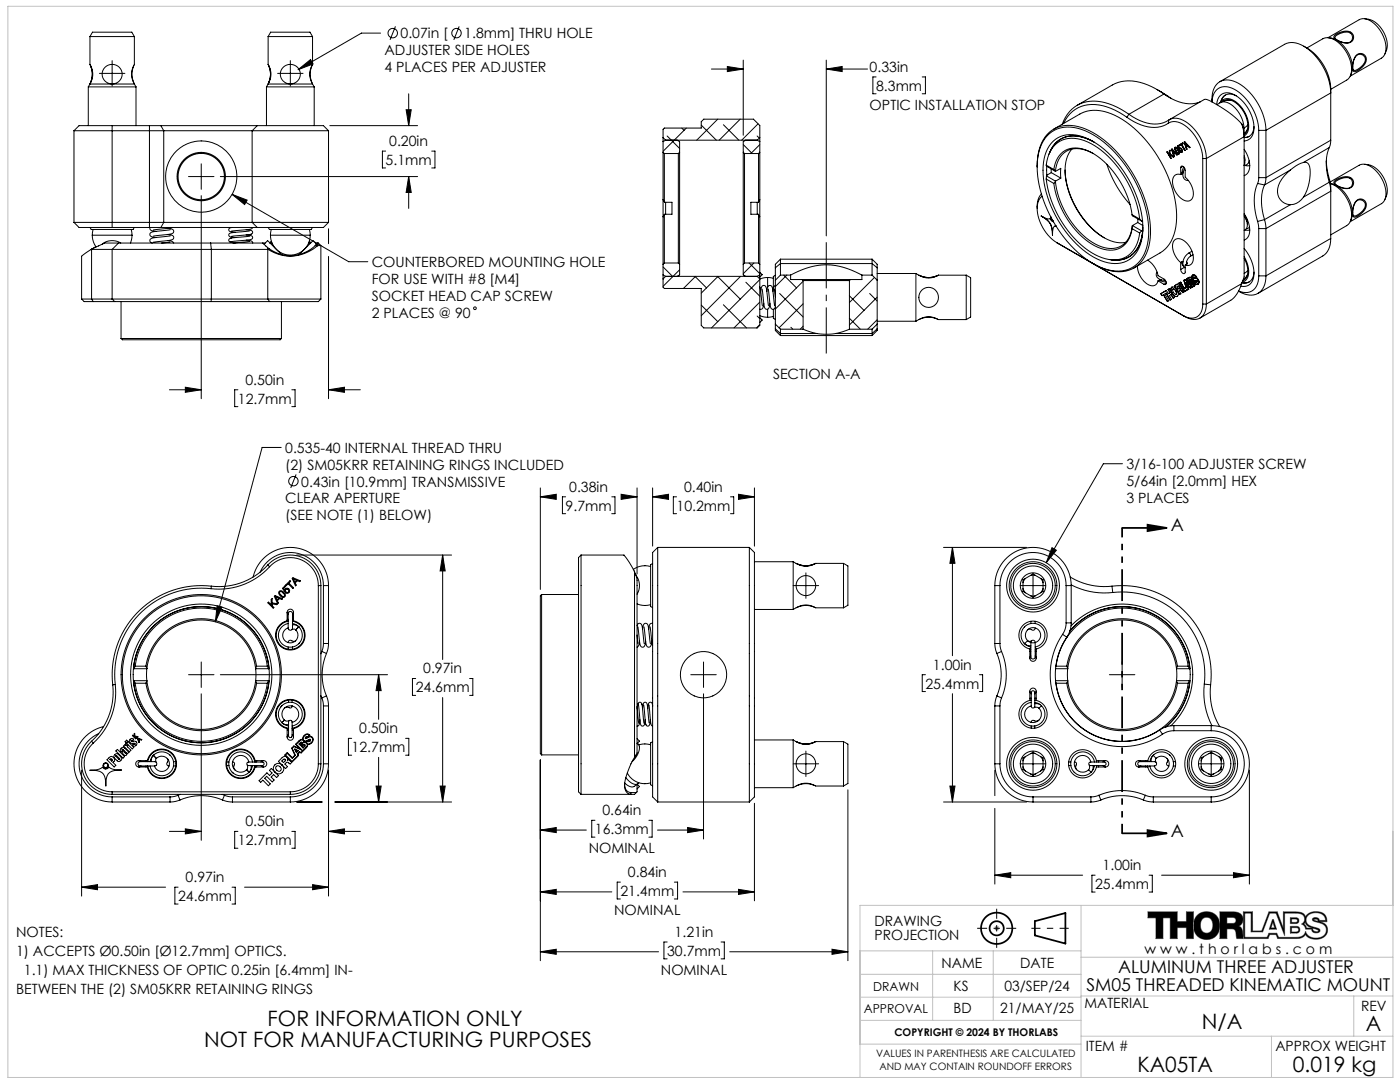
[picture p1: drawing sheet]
<svg xmlns="http://www.w3.org/2000/svg" width="279mm" height="216mm" viewBox="0 0 279 216" stroke-linecap="round" stroke-linejoin="round" font-family="sans-serif">
<defs><g id="words">
<g font-size="4.2">
<text x="40.7" y="208.9">NOT FOR MANUFACTURING PURPOSES</text>
<text x="53.4" y="204.7">FOR INFORMATION ONLY</text>
<text x="239.8" y="205.3">N/A</text>
<text x="272.6" y="205.8">A</text>
<text x="227" y="213.9">KA05TA</text>
<text x="258" y="213.9">0.019 kg</text>
</g>
<g font-size="3.5">
<text x="233.7" y="106">A</text>
<text x="233.7" y="166.9">A</text>
<text x="216.8" y="197.7">SM05 THREADED KINEMATIC MOUNT</text>
<text x="223.1" y="194.2">ALUMINUM THREE ADJUSTER</text>
</g>
<g font-size="2.8">
<text x="76.7" y="11">ADJUSTER SIDE HOLES</text>
<text x="79.9" y="7.7">0.07in [</text>
<text x="92.7" y="7.7">1.8mm] THRU HOLE</text>
<text x="76.7" y="14.4">4 PLACES PER ADJUSTER</text>
<text x="173.6" y="14.3">0.33in</text>
<text x="173.6" y="21.9">OPTIC INSTALLATION STOP</text>
<text x="174.8" y="18.1">8.3mm</text>
<text x="77.7" y="29.1">0.20in</text>
<text x="77" y="32.9">5.1mm</text>
<text x="74.2" y="53.3">COUNTERBORED MOUNTING HOLE</text>
<text x="74.2" y="56.7">FOR USE WITH #8 [M4]</text>
<text x="74.2" y="60">SOCKET HEAD CAP SCREW</text>
<text x="74.2" y="63.4">2 PLACES @ 90</text>
<text x="49" y="76.7">0.50in</text>
<text x="154.3" y="75.7">SECTION A-A</text>
<text x="47.5" y="80.5">12.7mm</text>
<text x="56.9" y="90.4">0.535-40 INTERNAL THREAD THRU</text>
<text x="56.9" y="93.7">(2) SM05KRR RETAINING RINGS INCLUDED</text>
<text x="224.8" y="93.6">3/16-100 ADJUSTER SCREW</text>
<text x="56.9" y="100.4">CLEAR APERTURE</text>
<text x="60.1" y="97.1">0.43in [10.9mm] TRANSMISSIVE</text>
<text x="112.9" y="101.9">9.7mm</text>
<text x="113.6" y="98.1">0.38in</text>
<text x="135" y="101.9">10.2mm</text>
<text x="136.5" y="98.1">0.40in</text>
<text x="224.8" y="97">5/64in [2.0mm] HEX</text>
<text x="224.8" y="100.3">3 PLACES</text>
<text x="56.9" y="103.8">(SEE NOTE (1) BELOW)</text>
<text x="84.5" y="134.4">0.97in</text>
<text x="184.7" y="137.4">25.4mm</text>
<text x="186.2" y="133.6">1.00in</text>
<text x="83" y="138.1">24.6mm</text>
<text x="71.7" y="146.3">0.50in</text>
<text x="70.2" y="150.1">12.7mm</text>
<text x="49" y="164.9">0.50in</text>
<text x="118.7" y="166.4">16.3mm</text>
<text x="120.2" y="162.6">0.64in</text>
<text x="47.5" y="168.6">12.7mm</text>
<text x="117.5" y="170.2">NOMINAL</text>
<text x="220.1" y="173.6">1.00in</text>
<text x="35.5" y="179.8">24.6mm</text>
<text x="37" y="176">0.97in</text>
<text x="123.8" y="178.8">21.4mm</text>
<text x="125.3" y="175">0.84in</text>
<text x="218.5" y="177.4">25.4mm</text>
<text x="122.6" y="182.6">NOMINAL</text>
<text x="174.5" y="184.8">DRAWING</text>
<text x="3.2" y="187">NOTES:</text>
<text x="3.2" y="190.8">1) ACCEPTS Ø0.50in [Ø12.7mm] OPTICS.</text>
<text x="133.1" y="190.7">30.7mm</text>
<text x="134.6" y="186.9">1.21in</text>
<text x="174.5" y="187.6">PROJECTION</text>
<text x="228.4" y="190.3">w w w . t h o r l a b s . c o m</text>
<text x="4.8" y="194.6">1.1) MAX THICKNESS OF OPTIC 0.25in [6.4mm] IN-</text>
<text x="131.9" y="194.5">NOMINAL</text>
<text x="187.9" y="193.2">NAME</text>
<text x="190.3" y="197.7">KS</text>
<text x="200.5" y="197.7">03/SEP/24</text>
<text x="203.6" y="193.2">DATE</text>
<text x="3.2" y="198.4">BETWEEN THE (2) SM05KRR RETAINING RINGS</text>
<text x="190.3" y="202.2">BD</text>
<text x="199.6" y="202.2">21/MAY/25</text>
<text x="216.4" y="201.2">MATERIAL</text>
<text x="271.6" y="201.8">REV</text>
<text x="216.7" y="209.7">ITEM #</text>
<text x="254.5" y="209.7">APPROX WEIGHT</text>
</g>
<g font-size="2.5">
<text x="174.2" y="197.7">DRAWN</text>
<text x="172.4" y="202.2">APPROVAL</text>
</g>
<text font-size="2.1" x="178.5" y="206.8">COPYRIGHT © 2024 BY THORLABS</text>
<g font-size="2">
<text x="174.8" y="211">VALUES IN PARENTHESIS ARE CALCULATED</text>
<text x="175.5" y="213.5">AND MAY CONTAIN ROUNDOFF ERRORS</text>
</g>
</g></defs>
<g fill="none" stroke="#000" stroke-width=".2">
<path d="M17.6 17.3h9.5M17.6 17.3v7.8M18 7.3h8.8M18 12.8a4.2 4.2 0 0 1 0 4 4.3 4.3 0 0 0 0-4zM18 7.3l.5-.9h7.8l.5 .9M18 7.3v5.5M18 13a3.6 3.6 0 0 1 0 3.6M19.8 14.6h5.1M22.4 12.1v5.1M26.7 13a3.6 3.6 0 0 0 0 3.6M26.8 16.8h-8.8l-.4 .5M26.8 7.3v5.5a4.2 4.2 0 0 0 0 4"/>
<path d="M26.8 16.8l.3 .5M27.1 17.3v7.8M53.2 17.3h9.5M53.2 17.3v7.8M53.5 7.3h8.9M53.5 12.8a4.2 4.2 0 0 1 0 4 4.2 4.2 0 0 0 0-4zM53.5 7.3l.5-.9h7.9l.5 .9M53.5 7.3v5.5M53.6 13a3.6 3.6 0 0 1 0 3.6M55.4 14.6h5.1M57.9 12.1v5.1M59.5 13.9l2.5-2 .5 .9z"/>
<path d="M62.3 13a3.6 3.6 0 0 0 0 3.6M62.4 16.8h-8.9l-.3 .5M62.4 7.3v5.5a4.2 4.2 0 0 0 0 4M62.4 16.8l.3 .5M62.7 17.3v7.8M75.9 6.6h-3.8l-12.6 7.3M78.9 5.3l-1.1 2.7M81.6 18.7v6.4M91.6 5.3l-1 2.7M142 13.8h6.3M145.2 13.3l3.1 .5-3.1 .5zM148.3 12v15"/>
<path d="M164.9 12v35.1M164.9 13.8h8.2M164.9 13.8l3.2-.5v1zM174.8 15.4h-.6v3.3h.6M184 15.4h.7v3.3h-.7M230.9 17.8l2.2 1.4M232.3 18.8a7.6 7.6 0 0 0 7.3 1.5M232.3 18.8a10.7 10.7 0 0 0-9.1-2.4l-1.2 .6-7 4M232.3 18.8l-7 4M232.3 18.8l.8 .4M233.1 19.2l.7 .5M243.4 16.3l13-7.5a4.5 4.5 0 0 1 4.8 1.1 12.1 12.1 0 0 1 4.4 8.6l-13 7.5"/>
<path d="M244.6 19l-.6 .5-.4 .9a1.94 1.94 0 0 1 3.1-1.3M245.6 20a4 4 0 0 0-2.1 .5M260.2 9.2a10.3 10.3 0 0 1 5.4 8.5v10.3M260.8 9.6l3.2-1.9a2.94 2.94 0 0 1 3.4 1.1 6.7 6.7 0 0 1 2.1 6.3l-.7 .8-3.2 1.9M265 7.5l6.3-3.6a3.2 3.2 0 0 1 3.6 1.5 5.6 5.6 0 0 1 1.4 5.6l-.6 .6-6.2 3.6M265.2 7.5a5.9 5.9 0 0 1 4.7 5.2v1.4l-.4 1M266.3 7.1a3.4 3.4 0 0 1 3.3-.7 1.21 1.21 0 0 1 .4 1.5 1.21 1.21 0 0 1-1.4 .7 3.2 3.2 0 0 1-2.4-1.2zM266.5 7.2a3.3 3.3 0 0 1 2.9-.6 1.08 1.08 0 0 1 .5 1.2 1.08 1.08 0 0 1-1.1 .8l-.6-.1-1.3-.5a.55 .55 0 0 1-.4-.8zM270.7 11.1a1.08 1.08 0 0 1 1.4 0 1.08 1.08 0 0 1 .2 1.4l-.3 .5-1.1 .9a.54 .54 0 0 1-.7 .1 .54 .54 0 0 1-.2-.7v-.3a3.1 3.1 0 0 1 .7-1.9zM270.7 11a1.23 1.23 0 0 1 1.7 .1 1.23 1.23 0 0 1 0 1.7 3 3 0 0 1-2.2 1.5 3.2 3.2 0 0 1 .5-3.3zM272.4 3.7a5.2 5.2 0 0 1 4.4 4.9v1.2l-.4 .9M14.8 26.1h17.9"/>
<path d="M14.8 26.1v18.3M22.4 25.1h-6.6l-1 1M22.4 25.1v20.3M22.4 25.1h7.4M29.8 25.1h2.3M29.8 25.1v20.3M32.1 25.1h19.2M32.1 25.1l.6 1M32.7 26.1h17.6M32.7 26.1v18.3M37.6 35.2h5.1M40.2 32.7v5.1"/>
<path d="M40.2 39v40.6M44 35.2h39.3M46.3 38.8l3 1.1-.5 .9zM46.3 38.8l23.3 13.4h3.8M50.3 26.1h15.3M50.3 26.1v18.3M51.3 25.1h13.2l1.1 1M51.3 25.1l-1 1M65.6 26.1v18.3M65.8 25.1h17.5M77 30.2h-.7v3.3h.7M81.1 21.9h1l-.5 3.2z"/>
<path d="M81.6 35.2l.5 3.2h-1zM81.6 35.2v6.4M86.2 30.2h.6v3.3h-.6M132.3 39.9l.3 .4M132.3 30.4v9.5M132.3 39.9v3.4M132.3 27.5v.8M132.3 30.4l.3 .2M132.3 27.5v-1.7l.3-.2h7.3v-1.3l.6-.5h9.9l1.2 1.2v2.5M132.3 28.3v2.1M132.3 27.5l.5 .5M132.6 30.6v9.7"/>
<path d="M132.6 30.6h2.8M132.8 28h18.3M132.8 28l-.5 .3M133.1 27.1l2.5 2.5M135.1 28l.5 .3v2.1M135.4 30.6v21.9M135.6 30.4v22.3M135.6 30.4l-.2 .2M136.1 25.6l.4 .4M137 25.6l-4.7 4.6M139.9 25l3.1 3M143.2 23.8l-4.2 4.2"/>
<path d="M144.4 24.9l3 3.1M147.7 23.8l-4.2 4.2M148.3 30.4v22.3M148.3 30.4l.3 .2M148.3 28.9l1.7 1.6M148.6 30.6v21.9M148.6 30.6h2.8M148.8 28l-.5 .3v2.1M151.1 27.1l.4 .5M151.1 28l.5 .3M151.3 24.7l-3.3 3.3M151.4 30.6v9.7"/>
<path d="M151.6 39.9l-.2 .4M151.6 30.4v9.5M151.6 27.5v.8M151.6 39.9v3.4M151.6 28.3v2.1M151.6 30.4l-.2 .2M151.6 27.5l-.5 .5M151.6 28.9l-1.8 1.7M207 33.3a8.5 8.5 0 0 1 3-7.3 7.2 7.2 0 0 1 7.3 0 24.4 24.4 0 0 1 11.5 15 14.1 14.1 0 0 1-.3 10.1 5.9 5.9 0 0 1-7.4 2.8l-2.8-1.2M207.8 38.7a3.7 3.7 0 0 0-.8 2.9M208 39.1a3.7 3.7 0 0 0-.8 4 8.9 8.9 0 0 0 3.7 5.3l25.5 14.8a2.56 2.56 0 0 0 4.1-1l.3-1.5M208.8 33a5.3 5.3 0 0 1 5-5.4 11.6 11.6 0 0 1 8 4.3 21.6 21.6 0 0 1 5.6 11.8"/>
<path d="M208.8 33v.2l1.9 1M208.8 35.7a20.9 20.9 0 0 0 9.7 15.1 6.3 6.3 0 0 0 6.7 .2 6.3 6.3 0 0 0 2.2-4.5M208.8 33l1.5 .8M208.8 35.7l1.5 .9M208.8 35.1v.6M208.8 35.1l1.9 1M208.9 33.2v1.8M208.9 35l-.1 .1M209 27.1a6.5 6.5 0 0 1 7.6-1 22.8 22.8 0 0 1 11 12.4 16.9 16.9 0 0 1 1 11.6 5.9 5.9 0 0 1-7.5 3.7 19.2 19.2 0 0 1-10.6-9.1 21 21 0 0 1-3.3-13.9l.7-2.1zM209.5 30.4l-.2 .4M209.8 33.7v.7M209.8 34.4l-.9 .6"/>
<path d="M209.8 34.4l1.9 1.1M210.2 28.2a5.9 5.9 0 0 1 6.7-.6 20.8 20.8 0 0 1 10.1 12 13.7 13.7 0 0 1 .3 9.9 5.3 5.3 0 0 1-6.9 2.8 18.3 18.3 0 0 1-9.8-9.3 17 17 0 0 1-2-12.1l.5-1.2zM210.3 25.8l5.2-3a7.8 7.8 0 0 1 7.8 .6 24.8 24.8 0 0 1 11.5 20.2 7.7 7.7 0 0 1-3.3 6.9l-5.2 3M210.3 33.8a4.4 4.4 0 0 1 6.2-3.9 16.2 16.2 0 0 1 8.9 10.5l.5 2.4M210.3 33.8l.3 .4M210.3 36.6a17.3 17.3 0 0 0 8.8 12.7 4.4 4.4 0 0 0 6.3-1.8l.5-1.9M210.6 28.6l-1.1 1.8a5.1 5.1 0 0 1 6.6-3l2.2 .9a6.7 6.7 0 0 0-6.8-.4zM210.6 36.2a16.9 16.9 0 0 0 8.7 12.8 4.3 4.3 0 0 0 6.2-2l.5-1.9M210.6 36.2l-.3 .4M210.6 34.2h.1M210.7 34.2l1-.6v1.9M210.7 36.1l-.1 .1"/>
<path d="M211.7 35.5l-1 .6M212.6 33.9a17.5 17.5 0 0 0 7.8 13.5M213.9 29.7a7.7 7.7 0 0 0-1 7 16.9 16.9 0 0 0 8.2 11.1l1.8 .6h1.8M218.2 30.7a4.9 4.9 0 0 0-6.2 .1l-.9 1.5-.5 1.9M220.9 32.8a22.5 22.5 0 0 0 4.6 8M224.9 23.4a8.2 8.2 0 0 0 7.2 1.7l1.1-.5M224.9 23.4a10.9 10.9 0 0 0-8.5-2.4 6.2 6.2 0 0 0-4.1 3.6M225.3 22.8a7.5 7.5 0 0 0 7.4 1.5l.6-.3M225.3 22.8a10.7 10.7 0 0 0-9.1-2.3 6.7 6.7 0 0 0-4.2 4.3M225.3 22.8l-.4 .6M232.9 30.3l.8 1.3h.1l-.3-.8M232.9 30.3h.1l.4 .6"/>
<path d="M232.9 30.3h.1M233.2 24.6a3.5 3.5 0 0 1 4.1 1.1 8.9 8.9 0 0 1 2.7 5.9M233.3 24a3.6 3.6 0 0 1 4.3 1 9.7 9.7 0 0 1 3.2 6.6M233.3 24l-.1 .6M233.4 30.9h.1M233.4 30.1v.8M233.4 30.1h.1M233.4 23.9l6.9-4a3.4 3.4 0 0 1 2.2 .8l3.1 2 2.2 2M233.5 30.8h.1M233.8 29.8l.1-.1 1.1 1.2h-.1l-.3-.3M233.8 29.8l.5 1.5-.8-.6v-.7l-.1 .1M233.8 29.8h.1"/>
<path d="M234 29.9l.2 .7M234 29.9l.2 .2M234 29.9h.1M234.2 30.1l.3 .4M234.2 30.1h.1M234.2 30.6h.1M234.5 30.5l-.3 .1M234.5 30.5h.1M234.6 30.6l-.4 .2 .2 .4-.2 .1-.7-.5M234.6 30.6h.1M234.6 29.5v.1a.99 .99 0 0 0 .6 1M234.6 29.5l.5 .5"/>
<path d="M234.6 29.5h.1M234.7 30.2l-.2-.5a.24 .24 0 0 1 0-.3 .24 .24 0 0 1 .4 .1 .97 .97 0 0 1 .4 1.2h-.3M234.7 30.2l.3 .5M234.7 30.2h.1M235 30.7h.1M235.1 30l.1 .6M235.1 30h.1M235.3 29.9h.1M235.3 29.6v-.1a.5 .5 0 0 1 .6 .3 .5 .5 0 0 1-.1 .6l-.4-.2M235.3 29.6l-.2-.3 .3-.2-.1-.2-.3 .3 .3 .7M235.3 29.6h.1M235.4 30.2l.4 .1"/>
<path d="M235.4 30.2h.1M235.4 28.9l.6-.4 .1 .2-.2 .1 .6 1.2h-.1l-.6-1.1M235.4 28.9l.1 .1 .3-.1M235.4 28.9h.1M235.4 29.6l-.1 .3M235.4 29.6l.4 .2M235.4 29.6h.1M235.6 33.4l.1-.1a.6 .6 0 0 1 .6 0 .6 .6 0 0 1 .2 .7v1.4a3.8 3.8 0 0 1 1.4 4.3 1.52 1.52 0 0 1-2.3-.2 3.8 3.8 0 0 1-1.3-4.4l.5-.3h.8M235.6 33.4v1.4M235.8 29.8v.5M235.8 28.9h.1M235.8 29.8h.1"/>
<path d="M235.8 30.2v.1M235.9 34.7l-.3 .1M235.9 34.4v.3M236.1 33.2l-.5 .2M236.1 34.6l-.2 .1M236.1 34.3l-.2 .1M236.3 33.3l-.4 1.1M236.3 28.3h.2l1 1.1-.1 .1-.3-.4M236.3 28.3l.5 1.5h.1l-.1-.5 .3-.2M236.3 28.3h.1M236.4 33.6a1.48 1.48 0 0 0 .5 2.4h.2M236.5 28.5l.2 .7"/>
<path d="M236.5 28.5l.2 .2M236.5 28.5h.1M236.7 28.7l.3 .3M236.7 28.7h.1M237 29l-.3 .2M237 29h.1M237.1 29.1h.1M240 31.6h.8M240 31.6v29.1M240.8 31.6v29.1M242.8 20.9a2.21 2.21 0 0 1 1.2-2.2 2.21 2.21 0 0 1 2.4 .3 7.7 7.7 0 0 1 3.7 7.6l-.6 1-.6 .4-.6 .1M243.5 20.5l-.6 .4"/>
<path d="M243.5 20.5a2.8 2.8 0 0 1 3.2 1.3 6.2 6.2 0 0 1 1.6 3.8M243.6 20.4a1.78 1.78 0 0 1 2.8-.3 6 6 0 0 1 2.6 6.1l-.3 .6-.4 .3M244.1 20.2a2.15 2.15 0 0 1 2.7 .5 5.5 5.5 0 0 1 2 5.5l-.5 .6M247.8 24.7l.4 1.3 .1 1.3-7.5 4.3M247.8 24.7l.3 .7 .2 1.5M248.3 25.6l-.1 .4M248.3 25.6h-.1M248.3 31.5l.1 1-.1 .5 .6-.2 .4-.7M248.3 31.1l.1 .9M248.3 29.8a4.7 4.7 0 0 1 .7 4.7l-.7 .5M248.3 26.9v28.4l-.5 1.3M248.3 32.9l.6 .2 .5-.1"/>
<path d="M248.9 25.8l-.6 .9M249 24.9l-.7 .7M249.3 27.2l-1 .2M249.3 32.5h-.1M250.3 25.3a1.94 1.94 0 0 1-2 2.2M251 36.6a10.9 10.9 0 0 0 0 7.6M251 36.6l1.4 .3M251.2 26a10 10 0 0 0-5.4-8.4 2.7 2.7 0 0 0-3.9 2.7 3.7 3.7 0 0 1 2.4-4.3 6 6 0 0 1 5 2.3 12 12 0 0 1 3.3 7.7M251.2 35.4l-.2 1.2M251.2 26h1.4M251.2 26v9.4M251.2 35.4h1.4"/>
<path d="M252.4 36.9a9.8 9.8 0 0 0 0 6.9M252.6 35.4l-.2 1.5M252.6 26v9.4M257.5 33.9a5.3 5.3 0 0 0-2.5 5 2.64 2.64 0 0 0 2.5 1.9M257.5 33.9l-5.1 3M260.1 32.4l-1 .4-1.6 1.1M260.1 32.4a1.09 1.09 0 0 1 1.3 1.3 9.6 9.6 0 0 1-1.3 5.6M260.1 39.3a3.3 3.3 0 0 1-2.6 1.5M264.7 32.1l.2 2.1 .4 1.7M265.3 36.4l.3 1.7-13 7.5M265.3 29.4a9.8 9.8 0 0 0 0 7M265.3 29.4l-5.2 3"/>
<path d="M265.3 36.4l-5.2 2.9M265.3 35.9l.3 1.4v10.3M265.3 35.9v.5M265.5 36.3l5.8-3.3a3.2 3.2 0 0 1 3.6 1.4 5.6 5.6 0 0 1 1.4 5.6l-.6 .6-6.2 3.6M265.5 36.6a6.2 6.2 0 0 1 4.4 6.1l-.4 1.4M265.5 36.6a6.9 6.9 0 0 1 4.1 7.2l-.3 .7-.5 .5-3.2 1.9M265.6 28l-.3 1.4M265.6 28l-13 7.4M266.3 36.1a3.4 3.4 0 0 1 3.3-.7 1.21 1.21 0 0 1 .4 1.6 1.21 1.21 0 0 1-1.4 .6 3.2 3.2 0 0 1-2.4-1.2zM266.5 36.3a3.3 3.3 0 0 1 2.9-.7 1.08 1.08 0 0 1 .5 1.2 1.08 1.08 0 0 1-1.1 .8l-.6-.1-1.3-.4a.55 .55 0 0 1-.4-.8zM272.4 32.8a5.2 5.2 0 0 1 4.4 4.8v1.3l-.4 .9M14.8 44.4h17.9"/>
<path d="M14.8 44.4l1 1h6.6M16.3 59.7h2M16.3 59.7l.5 .5h1.8M18 45.4l.2 .4h8.4l.2-.4M18.2 49.8l-1.9 1.3v8.6M18.2 49.8h.1M18.3 49.8h4.1M18.3 59.7h4.1M18.3 59.7l.3 .5M18.3 49.8v9.9M18.4 46.9h8M18.4 46.9l.3 1.4 .5 1"/>
<path d="M18.6 45.8l-.2 1.1M19.2 49.2l-1 .6M22.4 49.8h19.8M22.4 59.7h19.8M22.4 49.8v9.9M22.4 59.7l.5 .5M22.4 45.4h7.4M23.7 48.5h18.3M23.7 48.5h-.6a6.5 6.5 0 0 0-4.5 1l-.4 .3M23.7 48.5l-1.3 1.3M24.1 48.5a3.2 3.2 0 0 0-3.7 .2M26.2 45.8l.2 1.1"/>
<path d="M26.4 46.9l-.4 1.6M29.8 45.4h2.3M29.9 45.4l.1 .4 .2 .2 .9 .2M32.1 45.4h19.2M32.7 44.4h17.6M32.7 44.4l-.6 1M33.5 46.8a1.17 1.17 0 0 1 1.2 .5l-.1 .4a10.3 10.3 0 0 1-3.7 .6h-.3M33.5 45.6a1 1 0 0 1 1.2 .5l-.1 .3a10.5 10.5 0 0 1-3.8 .7h-.2M33.5 48a1.14 1.14 0 0 1 1.2 .5M33.9 48.3l-1.7 .2M34 47.1l-1.6 .2a4.6 4.6 0 0 0-2.5 .5l.1 .5 .4 .2M34 45.8l-1.9 .3a2.92 2.92 0 0 0-2.1 .5 .63 .63 0 0 0 .1 .6 .63 .63 0 0 0 .7 .2h.3"/>
<path d="M34.3 45.4l-3.7 .5M42 48.5h10.5M42 48.5l.2 1.3M42.2 49.8h11.2M42.2 59.7h11.2M42.2 49.8v9.9M42.2 59.7l-.1 .5M46 48.3l.9 .1M46.2 47.5l-.3 .1a.38 .38 0 0 0-.2 .4 .38 .38 0 0 0 .4 .3M46.3 45.4l-.3 .1a.39 .39 0 0 0-.3 .4 .39 .39 0 0 0 .3 .3l.9 .2M49.1 47.9l.6 .1a.54 .54 0 0 1 .7 .5M49.1 46.9h.3a.79 .79 0 0 1 1 .6v.1a4.3 4.3 0 0 1-2.4 .4l-1.9 .2"/>
<path d="M49.1 45.8a1.22 1.22 0 0 1 1.3 .5l-.1 .3-.3 .2-3.8 .4M49.8 46.1l-2 .2a4.2 4.2 0 0 0-2.1 .4 .55 .55 0 0 0 .7 .6l.5 .1M49.8 48.2l-3.3 .3M49.8 47.1l-3.8 .4M50.3 44.4h15.3M50.3 44.4l1 1M50.4 45.4a.86 .86 0 0 1-1 .4l-3.2 .3M52.5 48.5h.4M52.5 48.5l.9 .9M52.7 48.7l.7-.7 2.8 2.8M53.4 49.4l.1 .3M53.4 49.4l.4 .3"/>
<path d="M53.4 59.7h10.6M53.4 49.8v9.9M53.4 59.7l.4 .5M53.5 49.7v.1M53.5 49.8h-.1M53.5 45.4l.3 .4h8.3l.2-.4M53.8 49.7h-.3M54 48.3l-.1 .2M54 46.9h7.9M54 46.9a4 4 0 0 0 3.9 4 4 4 0 0 0 4-4M54.1 45.8l-.1 1.1M54.2 48.1l-.3 .4h.4"/>
<path d="M61.6 48.5h.4M61.7 48.1l.3 .4M61.7 45.8l.2 1.1M62.9 49a7.1 7.1 0 0 1-9.1 .7M62.9 49l.4 .1M62.9 49l.3-.3-.7-.7-2.8 2.8M63 48.5h.4M63.3 49.1a8.1 8.1 0 0 1-9.8 .7M63.3 48.6l-.4 .4M63.3 48.6l.1 .4M63.4 49h.6M63.4 49l-.1 .1"/>
<path d="M63.4 48.5l.6 .5M63.4 48.5l-.1 .1M64 59.7l-.5 .5h-9.7M64 49v10.7M65.6 45.6v3M65.6 51.2v28.4M65.6 44.4l-1.1 1h-13.2M132.3 43.3v9.4M132.3 54.9v.8M132.3 52.7v2.2M132.3 55.7v1.6l.3 .3h7.3v7.3l.6 .5h10.6l.5-.5v-9.2M132.3 54.9l.5 .2"/>
<path d="M132.3 53.3l2 1.9M132.6 40.3l1.5 .1v2.4h-1.5M132.6 42.8v9.7M132.6 42.8l-.3 .5M132.6 52.5h2.8M132.6 52.5l-.3 .2M132.8 40.4v2.4M132.8 55.1h18.3M132.8 55.1l-.5 .6M135.4 52.5l.2 .2M135.6 52.7v2.2l-.5 .2M135.6 53.8l-3.3 3.3"/>
<path d="M138.7 55.1l2.3 2.3M138.8 55.1l-2.4 2.5M143.2 55.1l4.5 4.6M143.3 55.1l-3.4 3.4M147.8 55.1l-7.9 7.9M148.3 52.7v2.2l.5 .2M148.6 52.5h2.8M148.6 52.5l-.3 .2M148.9 56.3l2.7 2.8M149.5 52.5l2.1 2.1M150.5 52.5l-2.2 2.1M151.1 40.4v2.4"/>
<path d="M151.1 55.1l.5 .6M151.4 40.3l-1.5 .1v2.4h1.5M151.4 42.8v9.7M151.4 42.8l.2 .5M151.4 52.5l.2 .2M151.6 57.3l.5 3.7M151.6 43.3v9.4M151.6 54.9v.8M151.6 54.3l.5 .5-.5 .5M151.6 55.8l-9.6 9.6M151.6 52.7v2.2M151.6 54.9l-.5 .2"/>
<path d="M151.8 58.2a1.01 1.01 0 0 1 .6-1.2 .65 .65 0 0 1 .6 .8l.4 3.2M152.1 57.7l.3 2.2a2.21 2.21 0 0 0 .5 1.8 .7 .7 0 0 0 .7-1l.1-.2M153 58.2a.89 .89 0 0 1 .7-1.2 1.18 1.18 0 0 1 .6 1.3l.3 2.7M153.2 55.4l-1.6 .3M153.2 55.4l1.1 .1M153.2 55.4v1.9M153.3 57.7l.3 2.2a2.07 2.07 0 0 0 .6 1.8l.4-.1 .1-.3M154.5 57.7l.2 1.5M154.7 57a1.21 1.21 0 0 0-.4 1.1v.1M154.7 53.4v2.5M154.7 54.9l-.4 .3v2.4M154.7 55.9v8.8"/>
<path d="M155.6 58.6l4.7 4.6M155.8 52.6v2.3M155.8 51.7v.9M155.8 51.7l-1.1 1v.7M155.8 54.9h2M155.8 52.6h18.2M155.8 54.9l-1.1 1M155.8 52.6l-1.1 .8M155.8 51.7h18.2M156.4 54.9l2.6 2.5M157 54.9l-2.3 2.3M157.8 54.9a13.3 13.3 0 0 1 14.2 0"/>
<path d="M157.8 54.9v.9h2.3M160.1 55.8h9.6M160.1 55.8l.2 .2M160.3 56h9.2M160.3 56v9.7M160.3 56.1l-5.6 5.6M169.5 56v9.7M169.5 59l2.9 2.9M169.7 55.8l-.2 .2M172 54.9h2M172 54.9v.9h-2.3M173.6 58.6l1.5 1.5"/>
<path d="M174 52.6v2.3M174 51.7v.9M174 51.7l1.1 1v.7M174 54.9l1.1 1M174 52.6l1.1 .8M174.5 55.4l-5 5M175.1 53.4v2.5M175.1 54.6h7.7M175.1 55.9v8.8M175.1 59.3l-5.6 5.5M182.8 54.6v9.5M182.8 54.6l.6 .3"/>
<path d="M183.4 54.9a4.2 4.2 0 0 0 3.9 0 4.2 4.2 0 0 1-3.9 0zM183.6 55a3.6 3.6 0 0 0 3.5 0M187.3 54.9h5.5M192.8 54.9v8.9M192.8 54.9l.9 .5v7.9l-.9 .5M209.7 43.4l.3 .6M209.7 43.4h.1M209.7 43.2v.2zM209.7 43.3l.1 .5 .3 .2M210 44l.2 .1M210 44h.1M210.3 44.3l-.4-.2-.3-.5a2.39 2.39 0 0 1-1.8-.5 3.6 3.6 0 0 1 2.2 3.9 1.9 1.9 0 0 1 .5-1.8"/>
<path d="M210.7 45.1h-.2h.3M221.5 51.8l.4 .1M225.9 42.8l.1 .3 1.8 1M225.9 42.8l1.5 .9M225.9 45.6l1.5 .9M226 45.1l-.1 .5M226 45v.1M226 45l1.8 1.1M227 53.1a4.2 4.2 0 0 0 2.9 3.9l.8-.2 .4-.8M227.1 44.4l-1.1 .6M227.1 44.4l1 .6M227.1 43.7v.7"/>
<path d="M227.4 43.7l.4 .4M227.8 46.1l.3-.1a6 6 0 0 1-3.7 5.7l-1.2 .2h-1.3M227.8 46.1l-.4 .4M228.1 44.1h-.3M228.1 45.3a6.3 6.3 0 0 1-3.5 6.3l-1.1 .3h-1.6M229 51.9a4.6 4.6 0 0 1 2.1 3.1l1.2 .7a.6 .6 0 0 1 .5 .5 .6 .6 0 0 1-.3 .6l-.2-.1M230.9 54.3a1.14 1.14 0 0 0 .1 1.2 1.14 1.14 0 0 0 1.2 .4h.4M231.1 56l1.2 .7M231.4 55.9l-.3 .1M231.4 55.9l.2 .1M231.5 55.8l-.1 .1M231.6 56l1.1 .2"/>
<path d="M231.7 58.6l.2 .4 .3-.2M231.7 58.6h.1M231.8 55.8l-.2 .2M232.2 58.8h.1M232.7 58.5l-.2 .2 .8 1.3-.3 .2-.8-1.4M232.7 58.5l.8 1.4 .3-.2-.4-.7 .3-.2M232.7 58.5h.1M232.8 56.5l-.5 .2M233.1 57.8l.3-.2 1 1.8-.3 .1-.4-.7M233.1 57.8l.4 .6M233.1 57.8h.1M233.2 58.6l-.4-.6-1.1 .6"/>
<path d="M233.2 58.6h.1M233.5 58.4l-.3 .2M233.5 58.4h.1M233.7 58.8h.1M233.9 57.3a.8 .8 0 0 1 1 .6M233.9 57.3a.85 .85 0 0 0 0 1.2M233.9 57.3h.1M233.9 58.5l.2 .3a.68 .68 0 0 0 .8 .3M233.9 58.5h.1M234.1 57.7a.8 .8 0 0 0 .6 1M234.1 57.7h.2l.3 .4M234.4 57l1 1.8 .3-.2-.4-.6 .2-.1"/>
<path d="M234.4 57h.1M234.6 58.1l.2 .4-.1 .2M234.6 58.1h.1M234.7 58.7h.1M234.9 57.9a.87 .87 0 0 1 0 1.2M234.9 57.9h.1M234.9 56.7a.65 .65 0 0 1 .8 .8M234.9 56.7l-.5 .3M234.9 56.7h.1M235 59.1h-.1M235.1 57.1l-.2 .1 .2 .4M235.1 57.1l.2 .1"/>
<path d="M235.1 57.1h.1M235.1 57.6h.1M235.3 57.5l-.2 .1M235.3 57.5h.1M235.3 57.2v.3M235.3 57.2h.1M235.5 57.9l.4 .2M235.5 57.9h.1M235.6 52.4a3.8 3.8 0 0 1-1.3-4.4 1.52 1.52 0 0 1 2.3 .2 3.8 3.8 0 0 1 1.2 4.4l-.4 .3h-.9M235.6 52.4v1.4M235.6 56.4l-.2 .2 .9 1.5M235.6 56.4l.8 1.2"/>
<path d="M235.6 56.4h.1M235.7 57.5h.1M235.7 57.5l.6 .7M235.9 58.1l.2 .3M235.9 58.1h.1M235.9 52.5l.1 .4 .2 .2M235.9 52.2v.3M235.9 52.2l-.3 .2M236.1 52.4l-.2 .1M236.1 52.2h-.2M236.3 58.2h.1M236.3 58.1h.1"/>
<path d="M236.4 57.6l-.8-1.3-.3 .2 1 1.7M236.4 57.6h.1M236.4 53.3l-.8 .5M236.5 52.9v1.6a.6 .6 0 0 1-.7-.1 .6 .6 0 0 1-.2-.6M236.6 55.9l-.3 .1 .5 1.4-.5 .3M236.6 55.9l1.2 1.3M236.6 55.9h.1M236.7 56.4l.5 .5-.3 .2zM236.7 56.4h.1M236.8 52.3l.2 .3-.5 .3M236.8 56.5l.3 .4M236.8 56.5l.2 .5"/>
<path d="M236.8 56.5h.1M236.8 55.6l.6 1.1M236.8 55.6h.1M237 57h.1M237.1 57.4l.3-.2 .2 .2M237.1 57.4l.1 .3M237.1 57.3l.1 .4M237.1 57.3v.1M237.1 56.9l-.1 .1M237.1 56.9h.1M237.2 57.7l-.9 .4M237.2 50.5a.4 .4 0 0 1 .4 .6"/>
<path d="M237.2 50.5a1.97 1.97 0 0 0-.7 2.9M237.3 55.9h.1M237.4 57.3l-.2 .1v.3l-1.1 .7-.2-.3M237.4 57.3h.1M237.4 56.7l-.8-.9-.3 .1 .4 1.5-.3 .2M237.5 56.7h-.1M237.5 55.7l.3 .3-.3 .2-.2-.3M237.5 55.7l-.2 .2M237.5 55.7h.1M237.5 56.1h.1M237.5 55.8l-.1 .1 .1 .2M237.6 55.8l.1 .1"/>
<path d="M237.6 55.8h-.1M237.6 51.1a1.62 1.62 0 0 0-.8 1.6v-.2l.2 .1M237.6 57.4h.1M237.6 56.4h.1M237.7 56.1h.1M237.7 56.1h-.2M237.7 55.9v.2M237.7 55.9h.1M237.8 55.5l-.3-.2-.7 .3M237.8 55.5h.1M237.9 56.3l.2 .1v.3l-.2 .2-.3-.5M237.9 56.3l-.3 .1"/>
<path d="M237.9 56.3h.1M237.9 50.1l-.7 .4M237.9 56.8h.1M237.9 56.4l-.2 .1 .2 .3M237.9 56.4l.2 .1M237.9 56.4h.1M237.9 55.6l.1 .4M237.9 55.6l-.4-.2-.6 .3 .9 1.5-1.2-1.3M237.9 55.6h.1M238 56l.3 .3 .2-.2M238 56h.1M238 55.8l.3 .4"/>
<path d="M238 55.8l.5 .3M238 55.8h.1M238 54.9l.4-.1 .3 .3 .1 .2-.2 .2M238 54.9l-.2 .6M238 54.9h.1M238.1 56.7l-.2 .1M238.1 56.7h.1M238.1 56.5v.2M238.1 56.5h.1M238.1 50.8l-.5 .3M238.2 55.5l.4 .1M238.2 55.5h.1"/>
<path d="M238.2 55.3l.3 .1M238.2 55.3v.2M238.2 55.3h.1M238.3 57l-.7 .4M238.3 57h.1M238.3 56.2h.1M238.3 55.4v.1h.2M238.3 55.4h.2M238.3 55.4h.1M238.5 55.4v.1M238.5 55.4h-.1M238.5 55.5h.1"/>
<path d="M238.5 56.6l-.1 .5-.8 .4-.2-.2M238.5 55.4h.1M238.5 56.6h.1M238.5 56.1h.1M238.5 56.1l-.2 .1M238.5 56.1h.4M238.5 56.1l.2 .1 .2-.1M238.5 56l.4 .1M238.5 56.1l.4 .2M238.6 55.5h.1M238.6 55.5a.7 .7 0 0 1 .6 .5 .7 .7 0 0 1-.3 .8l-.4-.2M238.6 55.6l.5 .3"/>
<path d="M238.6 55.6h.1M238.7 55.3a.47 .47 0 0 0-.7-.2 .47 .47 0 0 0 .1 .8l.8 .2a.2 .2 0 0 1-.1 .2 .2 .2 0 0 1-.3-.2M238.7 55.3l-.2 .1M238.7 55.3h.1M238.9 56.1l-.1 .1M238.9 56.1h.1M239 56.6l-.3 .1-.3-.3v.4l-.1 .2M239 56.6h.1M239.1 55.9l.2 .3-.3 .4M239.1 55.9h.1M247.8 56.6l-.9 2-1 1.1-6.4 3.8M247.8 56.6l-7 4.1"/>
<path d="M248.3 43.1a2.02 2.02 0 0 1 .1 2.8l-.1 .1M248.3 42.9l.6 1v.8M248.3 51.2a4.4 4.4 0 0 1 .4 4.6l-.8 .5M248.3 51.5a4.1 4.1 0 0 1 .3 4l-.6 .5M248.3 42.7a4.7 4.7 0 0 1 .7 4.7l-.7 .5M248.3 49.6a7.3 7.3 0 0 1 1.8 6.1 1.96 1.96 0 0 1-2.5 1.4M248.7 43.8l.2 .3M248.8 44.2l.2 .1M248.9 54.9l-.9 1.1M249 54l-.7 .6M249.3 56.2l-.5 .2h-.9M249.3 45.3l-.6 .3"/>
<path d="M249.4 45.9h-.9M250.3 54.3a1.94 1.94 0 0 1-2.4 2.1M251 44.2l.2 1.4M251.2 55a2.8 2.8 0 0 1-2.6 3.4l-1.4-.3M251.2 45.6v9.4M251.2 45.6h1.4M251.2 55h1.4M252.4 43.8l.2 1.8M252.4 43.8l-1.4 .4M252.6 55a3.3 3.3 0 0 1-2.8 3.9l-1.5-.3-1.1-.5M252.6 45.6v9.4M257.5 40.8l-5.1 3"/>
<path d="M265.6 47.6a3.8 3.8 0 0 1-1.6 3.5l-12.9 7.4M265.6 47.6l-13 7.4M270.7 40.2a1.08 1.08 0 0 1 1.4-.1 1.08 1.08 0 0 1 .2 1.4l-.3 .6-1.1 .8a.54 .54 0 0 1-.7 .2 .54 .54 0 0 1-.2-.7v-.3a3.1 3.1 0 0 1 .7-1.9zM270.7 40a1.23 1.23 0 0 1 1.7 .1 1.23 1.23 0 0 1 0 1.8 3 3 0 0 1-2.2 1.4 3.2 3.2 0 0 1 .5-3.3zM18.6 60.2h4.3M22.9 60.2h19.2M24.2 67.5h32M24.2 67.5a1.6 1.6 0 0 0 1.4 .3h29.3a1.27 1.27 0 0 0 1.3-.3M24.2 60.2v7.3M33.8 77.8h6.4M37 77.3l3.2 .5-3.2 .5zM42.1 60.2h11.7"/>
<path d="M47.5 77.8h-.7v3.3h.7M56.2 60.2v7.3M58.2 77.8h.7v3.3h-.7M65.6 77.8l3.1-.5v1zM65.6 77.8h6.3M139.9 60.9l3.3 3.3M144.4 60.8l4.6 4.6M151.1 63.1l.5 .5M151.6 63l1.6 .3M151.6 63.4l.5 .5-.5 .4M151.6 60.3l-5.1 5.1M151.6 64.8l-.6 .6"/>
<path d="M152.4 60.5a.93 .93 0 0 1-.6 1.2h-.2M153.2 61.7v1.6M154.3 63.1l-1.1 .2M154.3 61.7v1.8l.4 .2M154.7 64.7v.9M154.7 65.6v.3l1.1 1.1M154.7 64.7l1.1 1M154.7 65.6l1.1 1M155.8 65.7v.9M155.8 66.6v.4M155.8 65.7h4.5M155.8 66.6h7.3"/>
<path d="M155.8 67h18.2M157.8 65.3l.4 .4M160.3 65.7l2.8 .9M160.3 60.6l-4.8 4.8M160.3 65.1l-.6 .6M163.1 66.6l1.7 .1 1.9-.1M166.7 66.6h7.3M169.5 65.7l-2.8 .9M169.5 65.7h4.5M169.5 63.5l2.2 2.2M174 65.7v.9M174 66.6v.4"/>
<path d="M175.1 64.7v.9M175.1 65.6v.3l-1.1 1.1M175.1 64.1h7.7M175.1 64.7l-1.1 1M175.1 65.6l-1.1 1M175.1 63.8l-1.9 1.9M183.6 63.7a3.6 3.6 0 0 1 3.5 0M192.8 63.8h-5.5a4.3 4.3 0 0 0-4.5 .3M240 60.7a2.33 2.33 0 0 1-3 2.7l-.9-.4M240 60.7h.8M56.1 89.3h-3.8l-9.3 34.8M59.1 94.7l-1.1 2.7"/>
<path d="M107.8 99.1l3.2-.5v1zM107.8 97.4v20.2M107.8 99.1h2.6M112.9 99.1h-.7v3.4h.7M122.1 99.1h.6v3.4h-.6M124 98.6l3.1 .5-3.1 .5zM124.6 99.1h2.5M127.1 97.4v17.1M130.2 99.1l3.2-.5v1zM130.2 97.4v11.6M130.2 99.1h2.3M135 99.1h-.6v3.4h.6"/>
<path d="M145.8 99.1h.6v3.4h-.6M147.4 98.6l3.2 .5-3.2 .5zM148.3 99.1h2.3M150.6 97.4v11.6M224 92.5h-3.8l-11.4 19.8M42.1 117.5a17.3 17.3 0 0 0-19.1 19.1M42.2 117a17.8 17.8 0 0 0-19.7 19.6M42.2 117l-.1 .5M50.5 115.1a7.6 7.6 0 0 1 8.3-5.8 7.6 7.6 0 0 1 6.8 7.5M51.9 114.2a6.6 6.6 0 0 1 7.4-3.8 6.6 6.6 0 0 1 5.2 6.4M53.4 112.7a13.2 13.2 0 0 1-11.2 4.3M53.4 112.7a6.1 6.1 0 0 1 6.7-1.5 6.1 6.1 0 0 1 3.9 5.6"/>
<path d="M53.4 112.7l.4 .4M53.8 113.1a13.7 13.7 0 0 1-11.7 4.4M53.8 113.1a5.6 5.6 0 0 1 6.2-1.5 5.6 5.6 0 0 1 3.5 5.2M54.9 119l.7 .4-.3 .3zM55.7 118a.85 .85 0 0 1 .9 .2 .85 .85 0 0 1 .2 .9 .85 .85 0 0 1-.9-.2 .85 .85 0 0 1-.2-.9zM55.8 118.1a.75 .75 0 0 1 .9 .9 .78 .78 0 0 1-.9-.9zM56.4 117.4l.5-.5 .1 .1-.4 .4 .2 .4a.5 .5 0 0 1 .7-.4 .5 .5 0 0 1 .2 .7 .5 .5 0 0 1-.7 .2l.1-.1a.33 .33 0 0 0 .5-.3 .33 .33 0 0 0-.4-.4 .33 .33 0 0 0-.2 .4l-.2 .2zM57 116.7l.9-.8 .1 .1-.4 .3 1 1-.2 .1-.9-.9-.3 .3zM58.3 115.4l.2-.1 1.5 .6-.2 .2-.4-.2-.5 .4 .2 .5-.1 .1zM58.5 115.5l.7 .3-.4 .4zM59.2 110.8h30.9M63.5 116.8v35.6"/>
<path d="M63.5 116.8h.5M64 116.8v35.6M64.5 116.8h1.1M64.5 116.8v11.6M65.6 116.8v11.6M88.3 110.8l.5 3.1h-1zM88.3 110.8v20.8M108.1 118.6a1.13 1.13 0 0 0-.3 1.3v29.5a1.13 1.13 0 0 0 .3 1.2M108.1 118.6v32M108.1 118.6h7.4M116 110.8v47.7M116 110.8h8.5l1 1.4 1.1 1.9"/>
<path d="M116 110.8l-.5 .5v46.7l.5 .5M126.6 114.1v37a10 10 0 0 0-1.8 6.4 1.3 1.3 0 0 0 1.1 1M126.6 114.1l.5 1M126.8 114.5l.3 .6M127 115a3.2 3.2 0 0 1 .1 3.6M127.1 115.1v35.1l-.5 1M129.8 113a4 4 0 0 0-3.4 .6M130.2 112.4l-.4 .3v8.3l.4 .3M131.3 109.2l-1.1 1v48.8l1.1 1M131.3 109.2v50.8M131.3 109.2h18.2M149.5 109.2v50.8"/>
<path d="M149.5 109.2l1.1 1v48.8l-1.1 1M150.6 112.1h7.7M158.3 112.1v9.5M158.3 112.1l.6 .3M158.3 116.8h5.1M158.9 112.4a4.2 4.2 0 0 0 3.9 0 4.2 4.2 0 0 1-3.9 0zM159.1 112.5a3.6 3.6 0 0 0 3.5 0M160.8 114.3v5.1M162.8 112.4h5.5M168.3 112.4v8.9M168.3 112.4l.9 .5v7.9l-.9 .5M188.3 109.2h16.6"/>
<path d="M190.1 109.2l.5 3.2h-1zM190.1 109.2v21.6M198.5 116.8a7.6 7.6 0 0 1 7.7-7.6 7.6 7.6 0 0 1 7.6 7.6M198.5 116.8h1.1M198.5 116.8v11.6M199.6 116.8a6.6 6.6 0 0 1 6.6-6.6 6.6 6.6 0 0 1 6.6 6.6M199.6 116.8v11.6M203.6 116.8h5.1M204.2 115.7l2-1.2 2 1.2v2.3l-2 1.2-2-1.2zM204.2 117.4l.5 .9M204.7 115.4l-.5 .9M205.7 114.8h1"/>
<path d="M205.7 118.9h1M206.2 114.3v5.1M207.7 115.4l.5 .9M208.2 117.4l-.5 .9M209.9 109.3l.9 .5-2 2.5zM212.8 116.8h1M212.8 116.8v7.5M213.6 115.1a13.2 13.2 0 0 0 8.3 1.9M213.8 116.7a14.5 14.5 0 0 0 8.3 1.5M213.8 116.8v7.5M221.9 117a17.8 17.8 0 0 1 19.7 19.6M221.9 117l.2 1.2"/>
<path d="M222.1 118.2a16.5 16.5 0 0 1 18.2 18.3M22.5 136.6a13.2 13.2 0 0 1-4.2 11.3M23 136.6a13.7 13.7 0 0 1-4.4 11.7M23 136.6h-.5M26.8 135.8l.2 .5M27 132.9a13.3 13.3 0 0 1 13.2-11.6 13.3 13.3 0 0 1 13.1 11.6M27 132.9l-.2 .5M27 136.3a13.3 13.3 0 0 0 13.2 11.6 13.3 13.3 0 0 0 13.1-11.6M27 136.3h2.1M27 132.9h2.1M29.1 136.3a11.2 11.2 0 0 0 11.1 9.5 11.2 11.2 0 0 0 11-9.5M29.1 132.9a11.2 11.2 0 0 1 11.1-9.4 11.2 11.2 0 0 1 11 9.4"/>
<path d="M29.1 132.9l.2 .5M29.3 133.4h-2.7a13.6 13.6 0 0 1 13.6-12.4 13.6 13.6 0 0 1 13.5 12.4h-2.7M29.3 135.8h-2.7a13.6 13.6 0 0 0 13.6 12.4 13.6 13.6 0 0 0 13.5-12.4h-2.7M29.3 133.4v2.4M29.3 135.8v.1M29.3 135.9l-.2 .4M29.3 133.4a10.9 10.9 0 0 1 10.9-9.7 10.9 10.9 0 0 1 10.8 9.7M29.3 135.9a10.9 10.9 0 0 0 10.9 9.7 10.9 10.9 0 0 0 10.8-9.7M29.3 133.4h.1M37.6 134.6h5.1M40.2 132.1v5.1M40.2 138.4v29.3"/>
<path d="M43.3 120.9l1 .2-1.3 3zM44 134.6h33.3M51 135.9l.2 .4M51 133.4h.1M51 133.4v2.4M51 135.8v.1M51.2 132.9l-.2 .5M51.2 136.3h2.1M51.2 132.9h2.1M53.3 132.9l.3 .5M53.6 135.8l-.3 .5M55.4 120.5l-.7-1.5 .2-.2 1.5 .7-.2 .1-.4-.2-.5 .5 .3 .4-.4 .4-.9-.2v.3l.4 .4-.2 .1-1-1 .1-.2 .5 .6v-1.1l.2-.2v.9l1.1 .2"/>
<path d="M57.3 123.9a2.95 2.95 0 0 0-1.8 4.5 2.95 2.95 0 0 0 4.9 0 2.95 2.95 0 0 0-1.8-4.5M57.3 122.2a.63 .63 0 0 1 .6-.7 .63 .63 0 0 1 .7 .7M57.3 122.2l.2 .4M57.3 123.6h.2M57.3 122.2v1.7M57.5 124.4a2.38 2.38 0 0 0-1.8 3.3 2.38 2.38 0 0 0 3.6 1 2.38 2.38 0 0 0 .3-3.6M57.5 129.1v.4M57.5 123.8l-.2 .1M57.5 124a2.82 2.82 0 0 0-1.9 4.3 2.82 2.82 0 0 0 4.7 0 2.82 2.82 0 0 0-1.9-4.3M57.5 125.3a1.52 1.52 0 0 0-.9 2.1 1.52 1.52 0 0 0 2.2 .6 1.52 1.52 0 0 0 .2-2.3M57.6 139.7v.5M57.6 122.1a.53 .53 0 0 1 .7 .1 .53 .53 0 0 1 .1 .7v2a.49 .49 0 0 1-.2 .7 .49 .49 0 0 1-.7-.2v-3z"/>
<path d="M58.3 125.6l.4-.1 .3 .2M58.3 139.7v.5M58.4 124.7l.7 .1 .5 .3M58.4 124.4l.8 .3 .5 .5M58.4 129.1v.4M58.4 123.8l.2 .1M58.4 123.6h.2M58.6 122.2l-.2 .4M58.6 122.2v1.7M59 125.6l.1 .1M59 127.8l-.2 .2-.4-.1a.48 .48 0 0 0-.6-.1 .48 .48 0 0 0-.3 .4M59.6 125.1l-.6 .6"/>
<path d="M59.8 128.3l-.2 .1M64 138.8l.2 .5M64.2 139.3l.3 1.6M64.2 130l-.2 .5M64.2 130l1 .4M64.5 128.4l-.3 1.6M64.5 128.4h1.1M65.2 130.4a10.8 10.8 0 0 0 0 8.5M65.2 138.9l.3 .9 .1 1.1M65.2 138.9l-1 .4M65.6 128.4l-.1 1-.3 1M75.6 134.6l.5 3.2h-1z"/>
<path d="M75.6 134.6v8.9M83 135.4h-.7v3.4h.7M88.3 139.2v20.8M93.7 135.4h.7v3.4h-.7M127.1 124.9l.3-.5h.4a2.6 2.6 0 0 1 .5 2.1l.3 1.9M127.1 126.7l.2 1.7M127.1 120.5l1.6 .3 1.1-.2M127.3 125.1l.2 1.4a5.2 5.2 0 0 0 .5 2.6 .58 .58 0 0 0 .6-.1 .58 .58 0 0 0 .2-.7l.1-.4M127.6 127.9a1.14 1.14 0 0 1-.5 1.2M128.2 125.6l.1-.4a.63 .63 0 0 1 .1-.6 .63 .63 0 0 1 .7-.2 5.3 5.3 0 0 1 .5 2.9l.2 1.1M128.5 125.1l.2 1.4a5.3 5.3 0 0 0 .5 2.6 .57 .57 0 0 0 .6-.1 .57 .57 0 0 0 .2-.6l.1-.5M129.8 125.1l.4 3.7"/>
<path d="M130.2 124.4h-.3l-.2 .2-.2 1M137.9 134.6h5M140.4 132.1v5.1M140.4 138.4v29M150.6 121.6h7.7M159.1 121.2a3.6 3.6 0 0 1 3.5 0M168.3 121.3h-5.5a4.3 4.3 0 0 0-4.5 .3M184.7 134.6h-.6v3.4h.6M190.1 138.4v21.6M195.5 134.6h.6v3.4h-.6M198.5 128.4l.1 1 .3 1M198.5 128.4h1.1"/>
<path d="M198.9 138.9l-.3 .9-.1 1.1M198.9 130.4a10.8 10.8 0 0 1 0 8.5M198.9 138.9l1 .4M199.6 128.4l.3 1.6M199.9 139.3l-.3 1.6M199.9 130a11.8 11.8 0 0 1 0 9.3M199.9 130l-1 .4M204.3 128.3l.7 .5 .7 .3M204.5 128.4a1.32 1.32 0 0 0 1.2 .4M204.5 128.4a2.38 2.38 0 0 1 .3-3.6 2.38 2.38 0 0 1 3.6 1 2.38 2.38 0 0 1-1.8 3.3M204.5 125.1h.1M204.5 125v.1"/>
<path d="M205 127.8a1.53 1.53 0 0 0 2.6-.6 1.53 1.53 0 0 0-1.7-2 1.53 1.53 0 0 0-1 2.4l.2 .2M205.1 127.8l.3 .2 .4-.1M205.1 127.8l-.6 .6M205.5 129.5a2.82 2.82 0 0 1-1.7-4.3 2.82 2.82 0 0 1 4.7 0 2.82 2.82 0 0 1-1.7 4.3M205.5 131.3a.63 .63 0 0 0 .7 .7 .63 .63 0 0 0 .6-.7M205.5 139.8a2.82 2.82 0 0 0-1.7 4.3 2.82 2.82 0 0 0 4.7 0 2.82 2.82 0 0 0-1.7-4.3M205.5 137.9a.63 .63 0 0 1 .7-.6 .63 .63 0 0 1 .6 .6M205.5 129.5h.2M205.5 137.9l.3 .6M205.5 139.3h.3M205.5 129.9h.2M205.5 129.5v1.8"/>
<path d="M205.5 137.9v1.9M205.7 124v.4M205.7 130.9l-.2 .4M205.8 139.7l-.3 .1M205.8 127.9a.52 .52 0 0 1 .7 0 .52 .52 0 0 1 .1 .7v2.2a.48 .48 0 0 1-.4 .7 .48 .48 0 0 1-.5-.7zM205.9 137.9a.46 .46 0 0 1 .6 .1 .46 .46 0 0 1 0 .6v1.9a.44 .44 0 0 1-.1 .6 .44 .44 0 0 1-.6 0zM206.5 139.7l.3 .1M206.5 139.3h.3M206.6 125.3a.54 .54 0 0 1-.4 .4 .54 .54 0 0 1-.6-.1l-.5 .1M206.6 124v.4M206.6 130.9l.2 .4M206.6 129.9h.2"/>
<path d="M206.8 129.5h-.2M206.8 137.9l-.3 .6M206.8 129.5v1.8M206.8 137.9v1.9M210.7 133.4h2.4M210.7 135.8h2.4M210.7 136.2l.1 .1M210.8 132.9a13.3 13.3 0 0 1 13.1-11.6 13.3 13.3 0 0 1 13.2 11.6M210.8 136.3a13.3 13.3 0 0 0 13.1 11.6 13.3 13.3 0 0 0 13.2-11.6M210.8 136.3h2.1M210.8 132.9h2.1M210.8 132.9l-.1 .1"/>
<path d="M212.1 126.6a14.4 14.4 0 0 0 1.7 18.2 14.4 14.4 0 0 0 18.2 1.7M212.1 126.6l.8 .5M212.8 124.3a4.1 4.1 0 0 1-.7 2.3M212.8 124.3h1M212.9 132.9a11.2 11.2 0 0 1 11-9.4 11.2 11.2 0 0 1 11.1 9.4M212.9 136.3a11.2 11.2 0 0 0 11 9.5 11.2 11.2 0 0 0 11.1-9.5M212.9 132.9l.2 .5M212.9 127.1a13.3 13.3 0 0 0 1.6 17 13.3 13.3 0 0 0 16.9 1.6M213.1 133.4v2.4M213.1 135.8v.1M213.1 135.9l-.2 .4M213.1 135.9a10.9 10.9 0 0 0 10.8 9.7 10.9 10.9 0 0 0 10.9-9.7"/>
<path d="M213.1 133.4a10.9 10.9 0 0 1 10.8-9.7 10.9 10.9 0 0 1 10.9 9.7M213.1 133.4h.1M213.7 124.9a14.1 14.1 0 0 1 20.2-.2 14.1 14.1 0 0 1-.2 20.1M213.8 124.3a5.1 5.1 0 0 1-.9 2.8M221.4 134.6h5.1M223.9 132.1v5.1M234.8 135.9l.2 .4M234.8 133.4h.1M234.8 133.4h2.7a13.6 13.6 0 0 0-9.5-11.7 13.6 13.6 0 0 0-14.5 4.2 13.6 13.6 0 0 1 20-.9 13.6 13.6 0 0 1-.8 20.1 13.6 13.6 0 0 0 4.8-9.3h-2.7M234.8 133.4v2.4M234.8 135.8v.1M235 132.9l-.2 .5"/>
<path d="M235 136.3h2.1M235 132.9h2.1M237.1 132.9l.3 .5M237.4 135.8l-.3 .5M240.3 136.5a14.5 14.5 0 0 0 1.6 8.3M240.3 136.5l1.3 .1M241.6 136.6a13.2 13.2 0 0 0 1.8 8.4M16.3 153.7v25.1M17.9 153.7h.8a2.67 2.67 0 0 0 1.8-.6 .73 .73 0 0 0 1.2 0 3.4 3.4 0 0 0 2.6 .5 3.4 3.4 0 0 0-2.7 .8 4 4 0 0 0-.5 2.4 3.4 3.4 0 0 0-.8-2.6 4 4 0 0 0-2.4-.5zM18.3 147.9a6.1 6.1 0 0 0-1.6 6.7 6.1 6.1 0 0 0 5.7 3.9M18.3 147.9l.3 .4M18.6 148.3a5.6 5.6 0 0 0-1.4 6.1 5.6 5.6 0 0 0 5.2 3.6"/>
<path d="M19.7 146.4a6.6 6.6 0 0 0-3.8 7.4 6.6 6.6 0 0 0 6.5 5.2M20.7 145a7.6 7.6 0 0 0-5.9 8.3 7.6 7.6 0 0 0 7.6 6.7M21.7 151.2a.62 .62 0 0 1 1 0 .62 .62 0 0 1-.1 .9l.5 .6-.3 .3-1.4-1.4zM21.9 151.5a.25 .25 0 0 1 .4 0 .25 .25 0 0 1 0 .4zM22.4 158v.5M22.4 159v1M22.4 158h35.5M22.4 158.5h35.5M22.4 159h11.5M22.9 150.6l.3-.2h.3l.7 .7a.54 .54 0 0 1-.1 .7 .54 .54 0 0 1-.7 0l-.7-.7zM23.1 149.8l.3-.3 1.5 1.5-.4 .3zM23.1 150.8l.8 .8z"/>
<path d="M24.2 149.3l.4-.2 .3 .2 .8 .8-.3 .3-.1-.1a.43 .43 0 0 1-.4 .5 .43 .43 0 0 1-.4-.5v-.3a.27 .27 0 0 0 .2-.3 .27 .27 0 0 0-.3-.2v.1l.1 .2-.3 .3-.2-.3zM24.8 149.8l.4 .4v.1l-.4-.2zM25.2 148.3l.3 .4-.1 .3 .7 .7-.3 .3-1.1-1.1 .3-.3 .2 .2zM25.2 148.8h.1M25.2 148.3l.4-.3 1.1 1.1-.3 .3zM25.3 147.7l.2 .2-.3 .3-.2-.2zM26 147.5l.3-.2 .4 .2-.3 .3-.2-.1 .1 .2a.63 .63 0 0 1 .7 0 .63 .63 0 0 1 .3 .6 .5 .5 0 0 1-.4 .4 .5 .5 0 0 1-.5-.2l.3-.3 .2 .1-.1-.2a.62 .62 0 0 1-.7 0 .62 .62 0 0 1-.2-.6zM26.5 146.7l.7 .6-.1 .1-.7-.6zM26.8 147v-.6l.1-.1v.6l.6 .1-.1 .1-.5-.1M27.3 147.2l1 .4h-.3l-.3 .2v.3zM27.5 147.4l.4 .1-.2 .2zM27.5 147.4h.1"/>
<path d="M27.6 152.2l.4-.2h2.4a.49 .49 0 0 1 .8 .1 .49 .49 0 0 1-.3 .7h-2.7a.48 .48 0 0 1-.5-.1 .48 .48 0 0 1-.1-.5zM27.7 151.8a.63 .63 0 0 0-.6 .6 .63 .63 0 0 0 .6 .6M27.7 151.8l.5 .2M27.7 151.8h1.7M27.7 153h1.7M28.2 152.8l-.5 .2M29.1 152.8v.2M29.1 151.8v.2M29.4 152.8v.2M29.4 151.8a2.95 2.95 0 0 1 4.5-1.8 2.95 2.95 0 0 1 0 4.8 2.95 2.95 0 0 1-4.5-1.8M29.4 151.8v.2M29.5 152a2.82 2.82 0 0 1 4.3-2 2.82 2.82 0 0 1 0 4.8 2.82 2.82 0 0 1-4.3-2"/>
<path d="M30.6 150.7l-.3 .5-.1 .8M30.6 150.7a2.38 2.38 0 0 1 3.7 .4 2.38 2.38 0 0 1-1.1 3.5 2.38 2.38 0 0 1-3.2-1.8M30.6 150.7l.6 .6M30.7 150.6l-.4 .6-.4 .8M31.2 151.3l-.1 .3 .1 .5M31.2 151.3a1.52 1.52 0 0 1 2.3 .2 1.52 1.52 0 0 1-.5 2.3 1.52 1.52 0 0 1-2.2-.9M33.4 151.3l.1 .3v.4a.48 .48 0 0 0-.2 .5 .48 .48 0 0 0 .4 .3M33.8 150.6l.2 .1M33.9 159v1M34.6 152h.5M34.6 152.8h.5M35.5 158.7l-1.6 .3"/>
<path d="M35.5 158.7l.4 .9M35.9 159.6l-.9 .3-1.1 .1M35.9 159.6a10.8 10.8 0 0 1 8.5 0M36 158.5l-.5 .2M44.3 158.5l.5 .2M44.4 159.6l1 .3 1 .1M44.8 158.7l1.6 .3M44.8 158.7l-.4 .9M45.2 152.8h.5M45.2 152.1h.5M46.3 154.1l.3 .2M46.4 159h11.5"/>
<path d="M46.4 159v1M46.5 152.1h-.1a.42 .42 0 0 1 .4 .2 .42 .42 0 0 1-.1 .5v.5l.2 .3M49.2 153.6l.5 .5M49.3 153.5l-.1 .1M49.4 152.7v.5l-.2 .4M49.4 152.2l2.6-.1a.44 .44 0 0 1 .5 0 .44 .44 0 0 1 0 .6l-2.5 .1a.46 .46 0 0 1-.6-.1 .46 .46 0 0 1 0-.5zM49.7 152.1a1.67 1.67 0 0 0-2.3-1.2 1.67 1.67 0 0 0-.7 2.5 1.67 1.67 0 0 0 2.5 .2M50.1 152.8v.7l-.4 .6M50.4 152.8l-.2 .7-.5 .6M50.4 152.1a2.39 2.39 0 0 0-3.2-1.9 2.39 2.39 0 0 0-1.2 3.5 2.39 2.39 0 0 0 3.7 .4M50.8 152.1a2.82 2.82 0 0 0-4.3-2.1 2.82 2.82 0 0 0 0 4.8 2.82 2.82 0 0 0 4.3-2M50.9 151.8a2.95 2.95 0 0 0-4.5-1.8 2.95 2.95 0 0 0 0 4.8 2.95 2.95 0 0 0 4.5-1.8"/>
<path d="M50.9 151.8l.1 .3M50.9 151.8h1.7M50.9 153h1.7M51 152.8l-.1 .2M51.2 151.8v.3M51.2 152.8v.2M52.1 152.8l.5 .2M52.6 151.8a.63 .63 0 0 1 .6 .6 .63 .63 0 0 1-.6 .6M52.6 151.8l-.5 .3M53.8 153.7l.3-.4 1.5 1.5-.4 .4-.6-.6-.5 .5 .6 .5-.4 .4-1.1-1.1-.4 .4 1.1 1.1-.3 .4-1.1-1.1-.5 .4-.3-.3 1.6-1.6 .5 .5 .5-.5zM54.9 154.1h.1M55.1 152.9a.57 .57 0 0 1 .9 .2 .57 .57 0 0 1-.3 .8l-.6-.4-.1-.3z"/>
<path d="M56.2 144.1l.7 .5 .7 .2M56.3 144.2a2.39 2.39 0 0 1 .3-3.7 2.39 2.39 0 0 1 3.6 1.2 2.39 2.39 0 0 1-1.9 3.2M56.3 144.2l.6 .4h.7M56.3 140.8l-.2 .3M56.3 152.6a1 1 0 0 0-1.5 0 1 1 0 0 0 .1 1.5M56.3 152.6h.1M56.3 152.6a1.01 1.01 0 0 1 0 1.5 1.01 1.01 0 0 1-1.4 0M56.5 151.5a.23 .23 0 0 1 .4 0 .23 .23 0 0 1 0 .4l-.3 .3-.4-.4zM56.7 143.7l.1 .1M56.8 143.7a1.67 1.67 0 0 1 .2-2.6 1.67 1.67 0 0 1 2.5 .7 1.67 1.67 0 0 1-1.2 2.3M56.8 143.7l.4 .2 .5-.1M56.8 143.7l-.5 .5"/>
<path d="M57.3 145.4a2.95 2.95 0 0 1-1.8-4.6 2.95 2.95 0 0 1 4.9 0 2.95 2.95 0 0 1-1.8 4.6M57.3 147.1a.63 .63 0 0 0 .6 .6 .63 .63 0 0 0 .7-.6M57.3 145.4h.3M57.3 145.7h.3M57.3 145.4v1.7M57.3 151.7h.1M57.6 146.6l-.3 .5M57.6 145.3a2.82 2.82 0 0 1-2-4.3 2.82 2.82 0 0 1 4.7 0 2.82 2.82 0 0 1-2 4.3M57.7 143.8a.46 .46 0 0 1 .5 .1 .46 .46 0 0 1 .1 .6v1.9a.44 .44 0 0 1-.1 .6 .44 .44 0 0 1-.6 0zM57.9 158v.5M57.9 159v1M58.3 140.9a.42 .42 0 0 1-.3 .4 .42 .42 0 0 1-.5-.2l-.5 .1-.3 .1"/>
<path d="M58.3 145.7h.3M58.3 146.6l.3 .5M58.6 145.4h-.3M58.6 145.4v1.7M58.8 149.5l.7 .3-.3 .4zM59 149.6l.4 .2-.2 .2zM59.8 148.5l.3-.3 .1 .1-.2 .3zM60 148.1a.22 .22 0 0 1 .3 0 .22 .22 0 0 1 0 .4l-.3 .3-.3-.4zM60.1 148.9l.4-.3a.26 .26 0 0 1 .3 0 .26 .26 0 0 1 0 .3l-.3 .4zM60.5 148.7l.2-.1 .1 .2-.3 .3-.2-.2zM60.7 147.9l.3 .1 .4-.2-.3 .3h-.4zM60.8 146.8l.5-.3 .3 .1 .1 .1-.3 .3a.24 .24 0 0 0-.4 .1 .24 .24 0 0 0 0 .3 .88 .88 0 0 1 1.4-.1 .88 .88 0 0 1-1.2 1.1l.1 .3-.1 .3-1.1 1.1-.3-.1-.4 .4 .1 .3-1.2 1.2-1.3-1.2 .3-.4 1 1 .6-.6-.6-1.4 .4-.3 1.6 .7-1.2-1.2 .6-.6a.47 .47 0 0 1 .6-.3 .47 .47 0 0 1 .3 .6h.5l.3-.3a.3 .3 0 0 0 .5 0 .3 .3 0 0 0-.1-.4 .94 .94 0 0 1-1.3 .1v-.3z"/>
<path d="M61.1 147.2h.2l-.3 .1zM61.4 147.8l.5-.1-.2 .2zM61.4 147.1l.4-.4a.87 .87 0 0 0-1-.1 .87 .87 0 0 0-.4 1 .67 .67 0 0 0-.8 .3l-.6 .6 .9 .9-1.3-.6-.4 .5 .6 1.4-.5 .5-1-1-.5 .5 1.4 1.3-.5-.3h-.4M61.5 147.1a.68 .68 0 0 1 1 .1 .68 .68 0 0 1-.3 1l-.4 .3h-.4l-.2 .7-1.1 1-.3-.1-.3 .4 .1 .3-1.8 1.6a.47 .47 0 0 0-.7-.2l-.2 .3 .5 .5-.4 .4-1.4-1.5 .7-.7a.58 .58 0 0 1 .7-.2 .58 .58 0 0 1 .3 .7M61.5 147.1h-.1M63.5 152.4a5.6 5.6 0 0 1-5.6 5.6M63.5 152.4h.5M64 152.4a6.1 6.1 0 0 1-6.1 6.1M64.5 152.4a6.6 6.6 0 0 1-6.6 6.6M64.5 152.4h1.1M64.5 140.9v11.5M64.5 140.9h1.1"/>
<path d="M65.6 152.4a7.6 7.6 0 0 1-7.7 7.6M65.6 140.9v11.5M65.6 153.7v25.1M70.2 147.3h-.7v3.4h.7M75.1 156.9h1l-.5 3.1zM75.6 151.1v8.9M80.9 147.3h.7v3.4h-.7M87.8 156.9h1l-.5 3.1zM107.8 151.6v40.1M108.1 150.6h7.4M116 158.5h9.9M124.7 156.6l.1 .6a1.27 1.27 0 0 0 1.1 .9"/>
<path d="M124.7 156.2a1.65 1.65 0 0 0 1.9 .7l.7-.5M124.9 155.2a2.3 2.3 0 0 0 2.4 1.2l.2-.2M125.2 154.3a4 4 0 0 0 4.6 1.9M125.9 158.1h1.1M125.9 158.1v.4M127.1 141l.4 3.3M127.1 147.4l.5 .5-.4 .4M127.1 148.3a1.51 1.51 0 0 1 .2 2.1l-1.2 1.6M127.1 156.5v1.5l-.5 .5h-.7M127.2 156.5l.4 .4-.5 .5M127.3 140.5a.38 .38 0 0 1 .3-.4 .38 .38 0 0 1 .4 .2l.1 .4M127.4 140.4l-.2 1"/>
<path d="M127.4 140.5l.3 2.6a2.05 2.05 0 0 0 .4 1.8 .63 .63 0 0 0 .6-.8l.1-.5M127.7 143.6l-.1 .6a.54 .54 0 0 1-.5 .7M128.1 140.5l.4 3.8M128.2 141.4a1.1 1.1 0 0 1 .5-1.3h.1a2.03 2.03 0 0 1 .5 1.9l.2 2.2M128.5 140.7l.4 3.9a.38 .38 0 0 0 .5 .3 .38 .38 0 0 0 .3-.4l.1-.9M129.5 140.7l.3 2.9a1.24 1.24 0 0 0 .4 1.3M129.8 148.6l-1.1-.2-1.2 .2M130.2 148l-.4 .2v8.4l.4 .2M130.3 140.9l-.1-.5a.39 .39 0 0 0-.4-.3 .39 .39 0 0 0-.4 .4l-.1 .9M150.6 157.2h7.7M150.6 147.6h7.7M158.3 147.6v9.6"/>
<path d="M158.3 147.6l.6 .4M158.3 152.4h5.1M158.9 148a4.2 4.2 0 0 0 3.9 0 4.2 4.2 0 0 1-3.9 0zM159.1 148.1a3.6 3.6 0 0 0 3.5 0M159.1 156.7a3.6 3.6 0 0 1 3.5 0M160.8 149.9v5M162.8 148h5.5M168.3 148v8.8M168.3 156.8h-5.5a4.3 4.3 0 0 0-4.5 .4M168.3 148l.9 .5v7.8l-.9 .5M169.2 157.6v34.1M189.6 156.9h1l-.5 3.1z"/>
<path d="M198.5 152.4a7.6 7.6 0 0 0 7.7 7.6M198.5 152.4h1.1M198.5 140.9h1.1M198.5 140.9v11.5M198.5 153.7v5.1M199.6 152.4a6.6 6.6 0 0 0 6.6 6.6M199.6 140.9v11.5M203.6 152.4h5.1M204.2 151.3l2-1.2 2 1.2v2.3l-2 1.1-2-1.1zM204.2 153l.5 .9M204.7 151l-.5 .8M205.7 154.4h1"/>
<path d="M205.7 150.4h1M205.8 140.9a1.68 1.68 0 0 0-1.2 2.3 1.68 1.68 0 0 0 2.5 .7 1.68 1.68 0 0 0 .2-2.6M205.8 140.2a2.38 2.38 0 0 0-1.9 3.2 2.38 2.38 0 0 0 3.6 1.1 2.38 2.38 0 0 0 .3-3.7M205.8 144.1h.1M205.8 144.9v.4M206.2 159h11.5M206.2 159v1M206.2 149.9v5M206.4 141.2l.5-.1 .4 .2M206.5 140.4h.7l.6 .4M206.5 140.2l1.1 .4M206.5 144.8v.5"/>
<path d="M207.3 143.7l-.4 .2-.4-.1a.41 .41 0 0 0-.5-.1 .41 .41 0 0 0-.2 .5M207.7 151l.5 .8M207.8 140.8l-.5 .5M207.9 144.1l-.1 .1M208.2 153l-.5 .9M213.3 152.8h.4M213.3 152.1h.4M214.4 154.1h.1M214.4 152.1a.41 .41 0 0 1 .4 .2 .41 .41 0 0 1-.1 .5v.4l.2 .4M214.4 152.1h.1M217.3 153.6l.5 .5M217.4 152.7l.1 .4-.2 .5"/>
<path d="M217.4 152.2l2.6-.1a.44 .44 0 0 1 .6 0 .44 .44 0 0 1-.1 .6l-2.5 .1a.46 .46 0 0 1-.5-.1 .46 .46 0 0 1-.1-.5zM217.7 152.1a1.68 1.68 0 0 0-2.3-1.2 1.68 1.68 0 0 0-.7 2.4 1.68 1.68 0 0 0 2.6 .3M217.7 159v1M218.1 152.8v.6l-.3 .7M218.4 152.8l-.4 1M218.4 152.1a2.38 2.38 0 0 0-3.2-1.9 2.38 2.38 0 0 0-1.1 3.5 2.38 2.38 0 0 0 3.7 .4M218.8 151.8a2.82 2.82 0 0 0-4.3-1.7 2.82 2.82 0 0 0 0 4.6 2.82 2.82 0 0 0 4.3-1.7M218.8 151.8l.1 .3M218.8 151.8h1.8M218.8 153h1.8M218.9 152.8l-.1 .2M219.2 151.8v.3"/>
<path d="M219.2 152.8v.2M219.3 158.7l-1.6 .3M219.3 158.7a11.8 11.8 0 0 1 9.3 0M219.3 158.7l.4 .9M219.7 159.6l-1 .3-1 .1M219.7 159.6a10.8 10.8 0 0 1 8.5 0M220.1 152.8l.5 .2M220.6 151.8a.64 .64 0 0 1 .7 .6 .64 .64 0 0 1-.7 .6M220.6 151.8l-.5 .3M227.1 152.2l.4-.2h2.5a.49 .49 0 0 1 .7 .1 .49 .49 0 0 1-.3 .7h-2.7a.48 .48 0 0 1-.5-.1 .48 .48 0 0 1-.1-.5zM227.2 151.8a.64 .64 0 0 0-.6 .6 .64 .64 0 0 0 .6 .6M227.2 151.8l.5 .2"/>
<path d="M227.2 151.8h1.9M227.2 153h1.9M227.7 152.8l-.5 .2M228.2 159.6l1 .3 1 .1M228.6 158.7l1.6 .3M228.6 158.7l-.4 .9M228.6 152.8v.2M228.6 151.8v.2M229 152.8l.1 .2M229.1 151.8a2.82 2.82 0 0 1 4.3-1.7 2.82 2.82 0 0 1 0 4.6 2.82 2.82 0 0 1-4.3-1.7M229.1 151.8l-.1 .2M230.1 150.7a1.32 1.32 0 0 0-.3 1.3"/>
<path d="M230.1 150.7a2.38 2.38 0 0 1 3.7 .4 2.38 2.38 0 0 1-1.1 3.5 2.38 2.38 0 0 1-3.2-1.8M230.1 150.7l.6 .6M230.2 159h11.5M230.2 159v1M230.3 150.6l-.6 .6-.2 .8M230.7 151.3l-.1 .4 .1 .4M230.7 151.3a1.52 1.52 0 0 1 2.4 .2 1.52 1.52 0 0 1-.6 2.3 1.52 1.52 0 0 1-2.1-.9M230.8 151.3l-.1 .1M231.4 145.7l.6 .8M232.9 151.3l.1 .3-.1 .5a.45 .45 0 0 0-.1 .5 .45 .45 0 0 0 .5 .2M233.4 150.6l.1 .2M234.1 152.8h.5"/>
<path d="M234.1 152h.5M234.3 145.8a4.1 4.1 0 0 0-2.3 .7M234.3 144.8a5.1 5.1 0 0 0-2.9 .9M234.3 144.8h7.4M234.3 145.8h7.4M234.3 144.8v1M239.2 152.4h5.1M239.7 151.3l2-1.2 2 1.2v2.3l-2 1.1-2-1.1zM239.7 153l.5 .9M240.2 151l-.5 .8M241.2 150.4h1M241.2 154.4h1"/>
<path d="M241.7 144.8a7.6 7.6 0 0 1 7.6 7.6 7.6 7.6 0 0 1-7.6 7.6M241.7 145.8a6.6 6.6 0 0 1 6.6 6.6 6.6 6.6 0 0 1-6.6 6.6M241.7 144.8v1M241.7 159v1M241.7 149.9v5M243.2 151l.5 .8M243.7 153l-.5 .9M249.3 153.7v22.7M16.3 177l3.2-.5v1zM16.3 177h16.7M22.4 160h11.5M33.8 165.9h6.4"/>
<path d="M35.5 177h-.6v3.4h.6M37 165.4l3.2 .5-3.2 .5zM46.3 177h.6v3.4h-.6M46.4 160h11.5M47.5 165.9h-.7v3.4h.7M48.8 177h16.8M58.2 165.9h.7v3.4h-.7M59.2 160h5.1M62.4 176.5l3.2 .5-3.2 .5zM65.6 165.9l3.1-.5v1zM65.6 165.9h6.3M66.8 160h23.3"/>
<path d="M107.8 165.6l3.2-.5v1zM107.8 178l3.2-.5v1zM107.8 165.6h9.2M107.8 178h14.3M118.7 163.7h-.6v3.3h.6M123.8 176h-.6v3.4h.6M129.5 163.7h.6v3.3h-.6M131.2 165.6h9.2M131.3 160h18.2M134.6 176h.6v3.4h-.6M136.3 178h14.3M137.2 165.1l3.2 .5-3.2 .5z"/>
<path d="M147.4 177.5l3.2 .5-3.2 .5zM150.6 160.3v19.4M188.3 160h16.6M198.5 174.6l3.2-.5v1zM198.5 161.3v15.1M198.5 174.6h17.6M206.2 160h11.5M218.6 174.6h-.7v3.4h.7M229.3 174.6h.7v3.4h-.7M230.2 160h11.5M231.8 174.6h17.5M246.2 174.1l3.1 .5-3.1 .5z"/>
<path d="M107.8 189.9l3.2-.5v1zM107.8 189.9h23.6M133.1 188h-.6v3.3h.6M143.9 188h.7v3.3h-.7M145.6 189.9h23.6M166 189.4l3.2 .5-3.2 .5z"/>
<circle cx="22.4" cy="14.8" r="1.98"/>
<circle cx="57.9" cy="14.8" r="1.98"/>
<circle cx="78.4" cy="6.6" r=".94"/>
<circle cx="91.1" cy="6.6" r=".94"/>
<circle cx="40.2" cy="35.2" r="4.6"/>
<circle cx="40.2" cy="35.2" r="7.1"/>
<circle cx="40.2" cy="35.2" r="4.8"/>
<circle cx="185.4" cy="59.3" r="1.98"/>
<circle cx="94.8" cy="61.5" r=".27"/>
<circle cx="58.6" cy="96" r=".94"/>
<circle cx="160.9" cy="116.8" r="1.98"/>
<circle cx="206.2" cy="116.8" r="4.4"/>
<circle cx="206.2" cy="116.8" r="4.8"/>
<circle cx="206.2" cy="116.8" r="5.3"/>
<circle cx="206.2" cy="116.8" r="3.9"/>
<circle cx="206.2" cy="116.8" r="2.54"/>
<circle cx="40.2" cy="134.6" r="14.1"/>
<circle cx="40.2" cy="134.6" r="15.7"/>
<circle cx="40.2" cy="134.6" r="16"/>
<circle cx="40.2" cy="134.6" r="13.6"/>
<circle cx="140.4" cy="134.6" r="4.6"/>
<circle cx="21.1" cy="152.7" r=".43"/>
<circle cx="21.1" cy="152.7" r=".53"/>
<circle cx="160.9" cy="152.4" r="1.98"/>
<circle cx="206.2" cy="152.4" r="4.4"/>
<circle cx="206.2" cy="152.4" r="4.8"/>
<circle cx="206.2" cy="152.4" r="5.3"/>
<circle cx="206.2" cy="152.4" r="3.9"/>
<circle cx="206.2" cy="152.4" r="2.54"/>
<circle cx="241.7" cy="152.4" r="4.4"/>
<circle cx="241.7" cy="152.4" r="4.8"/>
<circle cx="241.7" cy="152.4" r="5.3"/>
<circle cx="241.7" cy="152.4" r="3.9"/>
<circle cx="241.7" cy="152.4" r="2.54"/>
</g>
<g fill="none" stroke="#000" stroke-width=".35">
<path d="M223.9 105.3h8.9M229 104.7l3.8 .6-3.8 .7zM223.9 166.3h8.9M229 165.6l3.8 .7-3.8 .6zM206.5 183.8l6.1-1.6v6.1l-6.1-1.7z"/>
<circle cx="198.9" cy="185.2" r="1.41"/>
<circle cx="198.9" cy="185.2" r="3.1"/>
</g>
<g fill="none" stroke="#808080" stroke-width=".2">
<path d="M198.4 185.2h1M198.6 184.9l.7 .7M198.9 184.7v1M199.3 184.9l-.7 .7M229.1 182h5.8v1.9h1.9v-1.9h1.4v5.3h-1.4v-2.2h-1.9v2.2h-1.4v-4.2h-1.4v4.2h-1.4v-4.2h-1.6zM239 182.6a2.76 2.76 0 0 1 4.4 1.4 2.76 2.76 0 0 1-3.1 3.4 2.88 2.88 0 0 1-1.3-4.8zM239.9 183.4a1.26 1.26 0 0 1 1.6-.2 1.26 1.26 0 0 1 .6 1.4 1.28 1.28 0 0 1-1.3 1.6 1.28 1.28 0 0 1-1.2-1.6l.1-.7zM243.5 182h2.7a1.52 1.52 0 0 1 1.8 .9 1.52 1.52 0 0 1-.8 1.9 2.16 2.16 0 0 1 .9 2v.5v-5.3h1.9v3.8h1.8l1.4-3.8h1.7l1.2 3.3v-3.3h2.4a1.75 1.75 0 0 1 2.1 .9 2.6 2.6 0 0 1 4-.2l.2 1.2h-1.5a1.69 1.69 0 0 1 1.7 1.5 1.69 1.69 0 0 1-1.3 1.8 2.61 2.61 0 0 1-3.2-.8 1.67 1.67 0 0 1-1.5 .9h-4l-.3-.8h-1.3l-.3 .8h-6.3l-.1-.5a1.19 1.19 0 0 0-.8-1.5h-1v2h-1.4zM244.9 183.1h1.1a.61 .61 0 0 1 .7 .5 .61 .61 0 0 1-.7 .7h-1.1zM247.2 184.8h.1M248.4 182.2h1.3v3.7h2.3l1.4-3.7h1.3l1.7 4.5v-4.5h2.2a1.27 1.27 0 0 1 1.4 .4 1.27 1.27 0 0 1 .2 1.5l-.5 .3 .7 .4 .2 .6h1.2a.9 .9 0 0 0 .7 .7 .9 .9 0 0 0 .9-.4l-.2-.4-1.1-.3a1.41 1.41 0 0 1-1.5-1.5 1.41 1.41 0 0 1 1.6-1.4 1.83 1.83 0 0 1 2.3 1.6h-1.2a.74 .74 0 0 0-.6-.6 .74 .74 0 0 0-.8 .4l.1 .2a5.8 5.8 0 0 1 2.5 1.2 1.68 1.68 0 0 1-.2 1.7 1.68 1.68 0 0 1-1.7 .6 1.87 1.87 0 0 1-2.1-1.4 1.55 1.55 0 0 1-1.8 1.2h-3.5l-.4-.8h-1.6l-.3 .8h-4.5zM253.9 183.5h.2l.7 1.9h-1.5z"/>
<path d="M254 184l.4 1.2h-.7zM257.5 183.1h1.1a.58 .58 0 0 1 .6 .6 .58 .58 0 0 1-.6 .6h-1.1zM257.5 184.8h1.3a.67 .67 0 0 1 .6 .7 .67 .67 0 0 1-.6 .7h-1.3zM257.8 185.1h.9a.44 .44 0 0 1 .5 .4 .44 .44 0 0 1-.5 .5h-.9zM257.8 183.4h.7a.34 .34 0 0 1 .5 .3 .34 .34 0 0 1-.5 .4h-.7zM260.5 183.9a1.54 1.54 0 0 0 1.4 1.3h-1.2l-.1-.4-.4-.4zM262 185.2l1.1 .4a.61 .61 0 0 1-.7 .3 .61 .61 0 0 1-.4-.5zM262.2 183.5h.7l.1 .3-.6-.1z"/>
</g>
<path d="M205.8 185.2h7.5" fill="none" stroke="#000" stroke-width=".2" stroke-dasharray="15.2 1.3 1.3 1.3" stroke-dashoffset="13.4" stroke-linecap="butt"/>
<path d="M195 185.2h7.8M198.9 181.3v7.8" fill="none" stroke="#000" stroke-width=".2" stroke-dasharray="15.2 1.3 1.3 1.3" stroke-dashoffset="13.2" stroke-linecap="butt"/>
<g fill="none" stroke="#c0c0c0" stroke-width=".2">
<path d="M1.6 1.3h276.4v213.7h-276.4zM171.6 189.7h44.1M171.6 199h44.1M171.6 194.4h44.1M186.1 189.7v13.9M198.2 189.7v13.9M215.7 198.7h62.3M215.7 180.7v34.3M215.7 191h62.3M270.2 198.7v8.1M278 180.7h-106.4v34.3M171.6 203.6h44.1"/>
<path d="M171.6 208.3h44.1M215.7 206.8h62.3M253.7 206.8v8.2"/>
</g>
<path d="M240 183.4a1.29 1.29 0 0 1 1.5-.1 1.29 1.29 0 0 1 .5 1.4 1.27 1.27 0 0 1-1.3 1.5 1.27 1.27 0 0 1-1.1-1.6l.1-.7zM238.9 182.7a2.8 2.8 0 0 0-.4 3.5 2.8 2.8 0 0 0 3.3 1.1 2.79 2.79 0 0 0 1.5-3.8 2.79 2.79 0 0 0-3.9-1.2zM229.1 182h5.8v1.9h1.9v-1.9h1.4v5.3h-1.4v-2.2h-1.9v2.2h-1.4v-4.2h-1.4v4.2h-1.4v-4.2h-1.6zM243.5 182h2.7a1.53 1.53 0 0 1 1.8 .9 1.53 1.53 0 0 1-.8 1.9l.4 .2 .3 .5 .2 1.8h-1.3l-.3-1.6-.2-.3-.4-.1h-1.1v2h-1.3zM244.8 183.1v1.2h1.4l.4-.3v-.5l-.2-.4zM262.2 183.5l.7-.1 .1 .4-.7-.2zM262 185.2l1 .3 .1 .3-.3 .1-.6-.1-.2-.2zM260.5 183.9a1.54 1.54 0 0 0 1.4 1.3h-1.2l-.2-.6a.36 .36 0 0 1 0-.6zM248.4 182.2h1.3v3.7h2.3l1.4-3.7h1.3l1.7 4.5v-4.5h2.2a1.3 1.3 0 0 1 1.7 1.5l-.2 .4-.4 .3 .6 .4 .3 .6h1.2l.1 .5 .6 .2h.6l.3-.3a.66 .66 0 0 0-.8-.7 1.89 1.89 0 0 1-1.9-1.4 1.71 1.71 0 0 1 2.2-1.6 1.58 1.58 0 0 1 1.6 1.6h-1.2l-.2-.4-.4-.2-.7 .2v.4l.8 .3a1.79 1.79 0 0 1 1.9 1.4 1.85 1.85 0 0 1-2.4 1.8 1.79 1.79 0 0 1-1.8-1.4 1.56 1.56 0 0 1-1.8 1.2h-3.5l-.4-.8h-1.6l-.3 .8h-4.5zM248.1 182v5.3h5l.3-.8h1.3l.3 .8h4a1.71 1.71 0 0 0 1.5-.9 2.61 2.61 0 0 0 4.4-.3 1.67 1.67 0 0 0-1.6-2.2h1.5a1.92 1.92 0 0 0-2.5-2 2.14 2.14 0 0 0-1.7 1 1.79 1.79 0 0 0-2.1-.9h-2.4v3.3l-1.2-3.3h-1.7l-1.4 3.8h-1.8v-3.8zM253.9 183.5l-.6 1.9h1.5l-.7-1.9zM254 184l.4 1.2h-.7zM257.5 183.1l1.5 .1 .2 .3v.5l-.5 .3h-1.2zM257.8 183.4v.7l.8-.1 .3-.2-.1-.4zM257.5 184.8l1.6 .1 .3 .4-.1 .6-.4 .3h-1.4zM257.8 185.1v.9l1-.1 .4-.2v-.3l-.3-.3z" fill-rule="evenodd" fill="#000"/>
<path d="M164.9 70.5v-22.2" fill="none" stroke="#000" stroke-width=".2" stroke-dasharray="15.2 1.3 1.3 1.3" stroke-dashoffset="6" stroke-linecap="butt"/>
<path d="M223.9 105.3v61" fill="none" stroke="#000" stroke-width=".35" stroke-dasharray="6.3 1.3 1.3 1.3 1.3 1.3" stroke-dashoffset="4.5" stroke-linecap="butt"/>
<g fill="#000">
<path d="M229 104.7l3.8 .6-3.8 .7zM229 165.6l3.8 .7-3.8 .6z"/>
<path d="M37 165.4l3.2 .5-3.2 .5zM65.6 165.9l3.1-.5v1zM75.6 134.6l.5 3.2h-1zM75.1 156.9h1l-.5 3.1zM43.3 120.9l-.3 3.2 1.3-3zM88.3 110.8l.5 3.1h-1zM87.8 156.9h1l-.5 3.1zM16.3 177l3.2-.5v1zM62.4 176.5l3.2 .5-3.2 .5zM107.8 165.6l3.2-.5v1zM137.2 165.1l3.2 .5-3.2 .5zM107.8 178l3.2-.5v1zM147.4 177.5l3.2 .5-3.2 .5zM166 189.4l3.2 .5-3.2 .5zM107.8 189.9l3.2-.5v1zM107.8 99.1l3.2-.5v1zM124 98.6l3.1 .5-3.1 .5zM130.2 99.1l3.2-.5v1zM147.4 98.6l3.2 .5-3.2 .5zM190.1 109.2l.5 3.2h-1zM189.6 156.9h1l-.5 3.1zM198.5 174.6l3.2-.5v1zM246.2 174.1l3.1 .5-3.1 .5zM209.9 109.3l-1.1 3 2-2.5zM37 77.3l3.2 .5-3.2 .5zM65.6 77.8l3.1-.5v1zM81.6 35.2l.5 3.2h-1zM81.1 21.9h1l-.5 3.2zM46.3 38.8l2.5 2 .5-.9zM59.5 13.9l3-1.1-.5-.9zM164.9 13.8l3.2-.5v1zM145.2 13.3l3.1 .5-3.1 .5z"/>
</g>
<use href="#words"/>
</svg>
